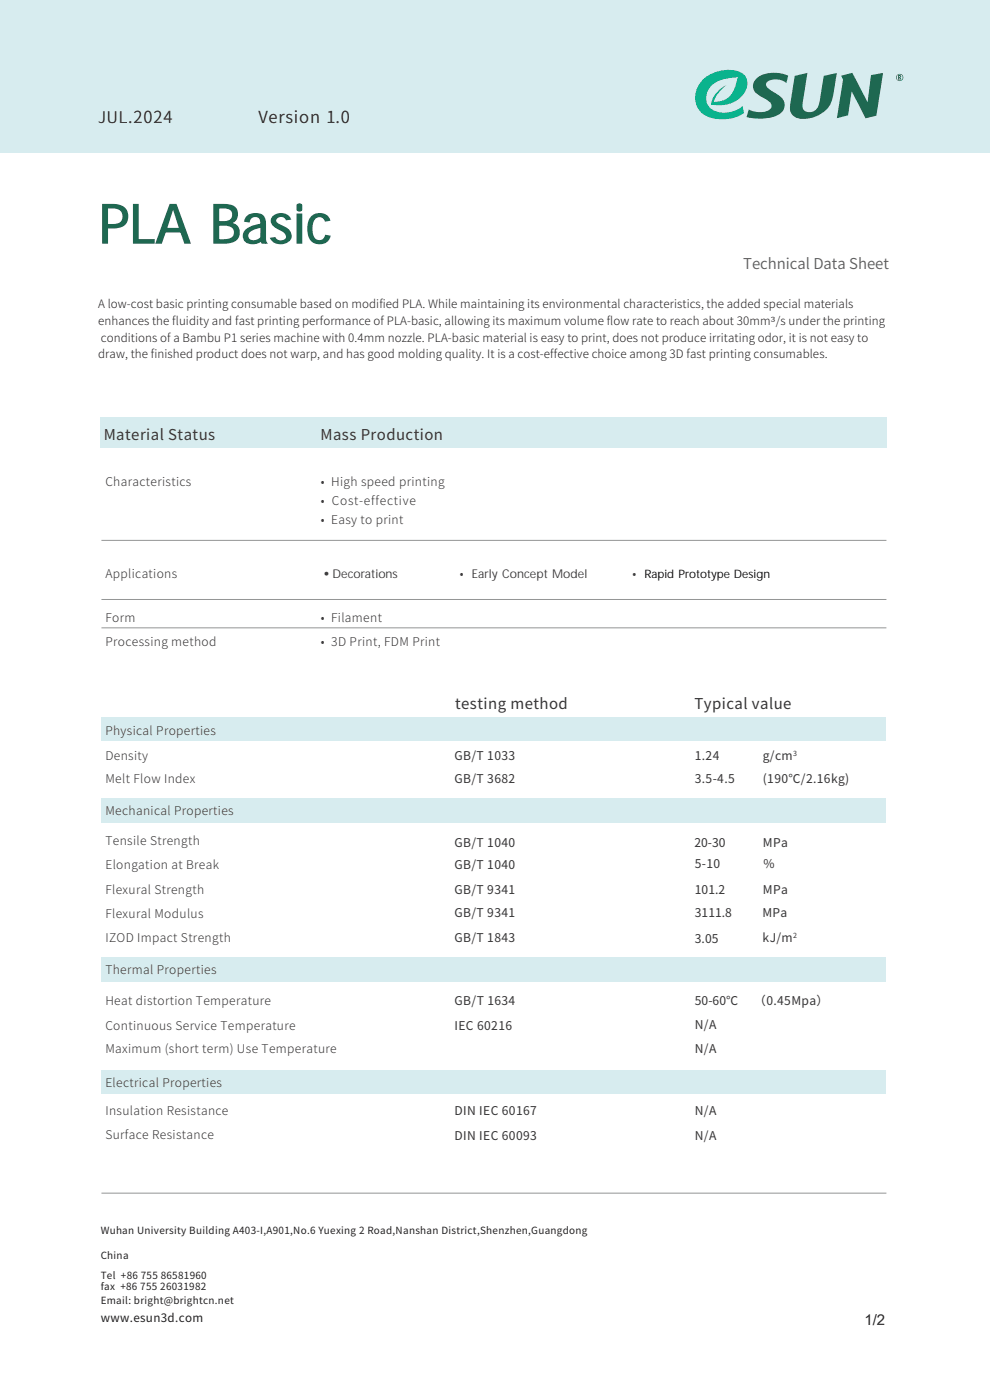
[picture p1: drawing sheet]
<svg xmlns="http://www.w3.org/2000/svg" width="210mm" height="297mm" viewBox="0 0 210 297" stroke-linecap="round" stroke-linejoin="round" font-family="sans-serif">
<defs><g id="words">
<text font-size="11.5" fill="#1e6851" x="20.9" y="51.5">PLA Basic</text>
<g font-size="3.5" fill="#231f20">
<text x="20.9" y="26.2">JUL.2024</text>
<text x="54.8" y="26.2">Version 1.0</text>
</g>
<text font-size="3.2" fill="#5b5e5f" x="157.6" y="57.1">Technical Data Sheet</text>
<g font-size="3.2" fill="#363536">
<text x="22" y="93.3">Material Status</text>
<text x="68" y="93.3">Mass Production</text>
<text x="96.5" y="150.4">testing method</text>
<text x="147.3" y="150.4">Typical value</text>
</g>
<text font-size="3.2" fill="#231f20" x="183.4" y="281.1">1/2</text>
<g font-size="2.6" fill="#363536">
<text x="22.4" y="103">Characteristics</text>
<text x="68.1" y="103">• High speed printing</text>
<text x="68.1" y="107.1">• Cost-effective</text>
<text x="68.1" y="111.2">• Easy to print</text>
<text x="22.4" y="122.5">Applications</text>
<text x="70.5" y="122.6">Decorations</text>
<text x="97.5" y="122.5">• Early Concept Model</text>
<text x="134.2" y="122.5">• Rapid Prototype Design</text>
<text x="22.4" y="131.9">Form</text>
<text x="68.1" y="131.9">• Filament</text>
<text x="22.4" y="137.1">Processing method</text>
<text x="68.1" y="137.1">• 3D Print, FDM Print</text>
<text x="22.4" y="155.8">Physical Properties</text>
<text x="22.4" y="161.2">Density</text>
<text x="96.4" y="161.2">GB/T 1033</text>
<text x="147.4" y="161.2">1.24</text>
<text x="161.8" y="161.3">g/cm</text>
<text x="22.4" y="166.2">Melt Flow Index</text>
<text x="96.4" y="166.2">GB/T 3682</text>
<text x="147.4" y="166.2">3.5-4.5</text>
<text x="161.8" y="166.2">(190℃/2.16kg)</text>
<text x="22.4" y="172.8">Mechanical Properties</text>
<text x="22.4" y="179.3">Tensile Strength</text>
<text x="96.4" y="179.6">GB/T 1040</text>
<text x="147.3" y="179.6">20-30</text>
<text x="161.8" y="179.6">MPa</text>
<text x="22.4" y="184.4">Elongation at Break</text>
<text x="96.4" y="184.4">GB/T 1040</text>
<text x="147.4" y="184.2">5-10</text>
<text x="162" y="184.2">%</text>
<text x="22.4" y="189.7">Flexural Strength</text>
<text x="96.4" y="189.7">GB/T 9341</text>
<text x="147.4" y="189.7">101.2</text>
<text x="161.8" y="189.7">MPa</text>
<text x="22.4" y="194.7">Flexural Modulus</text>
<text x="96.4" y="194.6">GB/T 9341</text>
<text x="147.4" y="194.6">3111.8</text>
<text x="161.7" y="194.6">MPa</text>
<text x="22.4" y="199.8">IZOD Impact Strength</text>
<text x="96.4" y="199.9">GB/T 1843</text>
<text x="147.4" y="200.1">3.05</text>
<text x="161.8" y="199.9">kJ/m</text>
<text x="22.4" y="206.7">Thermal Properties</text>
<text x="22.3" y="213.1">Heat distortion Temperature</text>
<text x="96.4" y="213.3">GB/T 1634</text>
<text x="147.4" y="213.1">50-60℃</text>
<text x="159.9" y="213.1">（0.45Mpa）</text>
<text x="22.4" y="218.4">Continuous Service Temperature</text>
<text x="96.4" y="218.6">IEC 60216</text>
<text x="147.4" y="218.4">N/A</text>
<text x="22.4" y="223.4">Maximum (short term) Use Temperature</text>
<text x="147.4" y="223.3">N/A</text>
<text x="22.4" y="230.7">Electrical Properties</text>
<text x="22.4" y="236.5">Insulation Resistance</text>
<text x="96.4" y="236.5">DIN IEC 60167</text>
<text x="147.4" y="236.5">N/A</text>
<text x="22.4" y="241.6">Surface Resistance</text>
<text x="96.4" y="241.8">DIN IEC 60093</text>
<text x="147.4" y="241.8">N/A</text>
</g>
<g font-size="2.5" fill="#231f20">
<text x="20.8" y="65.4">A low-cost basic printing consumable based on modified PLA. While maintaining its environmental characteristics, the added special materials</text>
<text x="20.8" y="68.9">enhances the fluidity and fast printing performance of PLA-basic, allowing its maximum volume flow rate to reach about 30mm³/s under the printing</text>
<text x="20.8" y="76">draw, the finished product does not warp, and has good molding quality. It is a cost-effective choice among 3D fast printing consumables.</text>
<text x="21.4" y="72.5">conditions of a Bambu P1 series machine with 0.4mm nozzle. PLA-basic material is easy to print, does not produce irritating odor, it is not easy to</text>
<text x="21.4" y="280.5">www.esun3d.com</text>
</g>
<g font-size="2.1" fill="#231f20">
<text x="21.4" y="261.7">Wuhan University Building A403-I,A901,No.6 Yuexing 2 Road,Nanshan District,Shenzhen,Guangdong</text>
<text x="21.4" y="267">China</text>
<text x="21.4" y="273.7">fax +86 755 26031982</text>
<text x="21.4" y="271.3">Tel +86 755 86581960</text>
<text x="21.4" y="276.6">Email: bright@brightcn.net</text>
</g>
<g font-size="1.5" fill="#363536">
<text x="168.3" y="160.4">3</text>
<text x="168.3" y="199.1">2</text>
</g>
</g></defs>
<path d="M21.5 227h166.5v5h-166.5z" fill="#bde0e5"/>
<path d="M21.5 253.1h166.5" fill="none" stroke="#939595" stroke-width=".21"/>
<g fill="#bde0e5">
<path d="M21.2 88.5h166.8v6.6h-166.8z"/>
<path d="M0 0h209.9v32.5h-209.9z"/>
<path d="M21.5 152.2h166.5v5h-166.5z"/>
<path d="M21.5 169.2h166.5v5.3h-166.5z"/>
</g>
<path d="M21.5 114.6h166.5M21.5 127.2h166.5M21.5 133.2h166.5" fill="none" stroke="#939595" stroke-width=".21"/>
<path d="M21.5 203.1h166.5v5.3h-166.5z" fill="#bde0e5"/>
<g fill="#1e6851">
<path d="M178.4 16.1l2.4-.7 3.2 6.3 .8-5.8 2.5-.4-1.4 9-2.3 .6-3-5.7-.7 5.1-2.4 .6 1.3-8.2z" fill-rule="evenodd"/>
<path d="M168.6 16.1l2.7-.6-1 6.1a1.57 1.57 0 0 0 .3 1.8 1.57 1.57 0 0 0 1.9 .3 2.32 2.32 0 0 0 1.4-2.1l.8-5.5 2.8-.6-.7 4.1a6.1 6.1 0 0 1-8.2 5.2 2.57 2.57 0 0 1-.9-3z" fill-rule="evenodd"/>
<path d="M160.4 16.7a6.7 6.7 0 0 1 6.8-.6l-.4 1.5a3.5 3.5 0 0 0-4.1-.2 .89 .89 0 0 0 .3 1.4l1.6 1a2.63 2.63 0 0 1 1.6 3.4 5 5 0 0 1-4.2 1.9h-2.1l-1.5-.3 .4-1.6a4.4 4.4 0 0 0 4.6-.1 1.42 1.42 0 0 0-1-2.1l-1-.5a2.2 2.2 0 0 1-1-3.8z" fill-rule="evenodd"/>
</g>
<path d="M149.3 16.7a7.9 7.9 0 0 1 7.9-1.3 2.85 2.85 0 0 1 .7 4.3 7.3 7.3 0 0 1-7.1 2.6 5.2 5.2 0 0 1 3.4-4.2l-1.6 1.3a4.7 4.7 0 0 0-1.2 2.2 4.5 4.5 0 0 0 4.8-3.9l.3-1.3h-.3a10.5 10.5 0 0 0-4.9 1.4 3.3 3.3 0 0 0-.3 5.4 5.8 5.8 0 0 0 6.5-.7l.3 1.5a8.3 8.3 0 0 1-8.7 .2 4.9 4.9 0 0 1 .2-7.5z" fill-rule="evenodd" fill="#0ab38d"/>
<path d="M190.7 16.1l.2 .1-.1 .2h-.1zM190.4 15.9h.4a.26 .26 0 0 1 .4 .3 .26 .26 0 0 1-.3 .3l.4 .4h-.3l-.3-.4 .1 .4h-.4l.1-.2zM190.2 16.4a.65 .65 0 0 1 1.3 0 .65 .65 0 0 1-1.3 0zM190.1 16.4a.76 .76 0 0 0 1.5 0 .76 .76 0 0 0-1.5 0z" fill-rule="evenodd" fill="#1e6851"/>
<use href="#words"/>
</svg>
